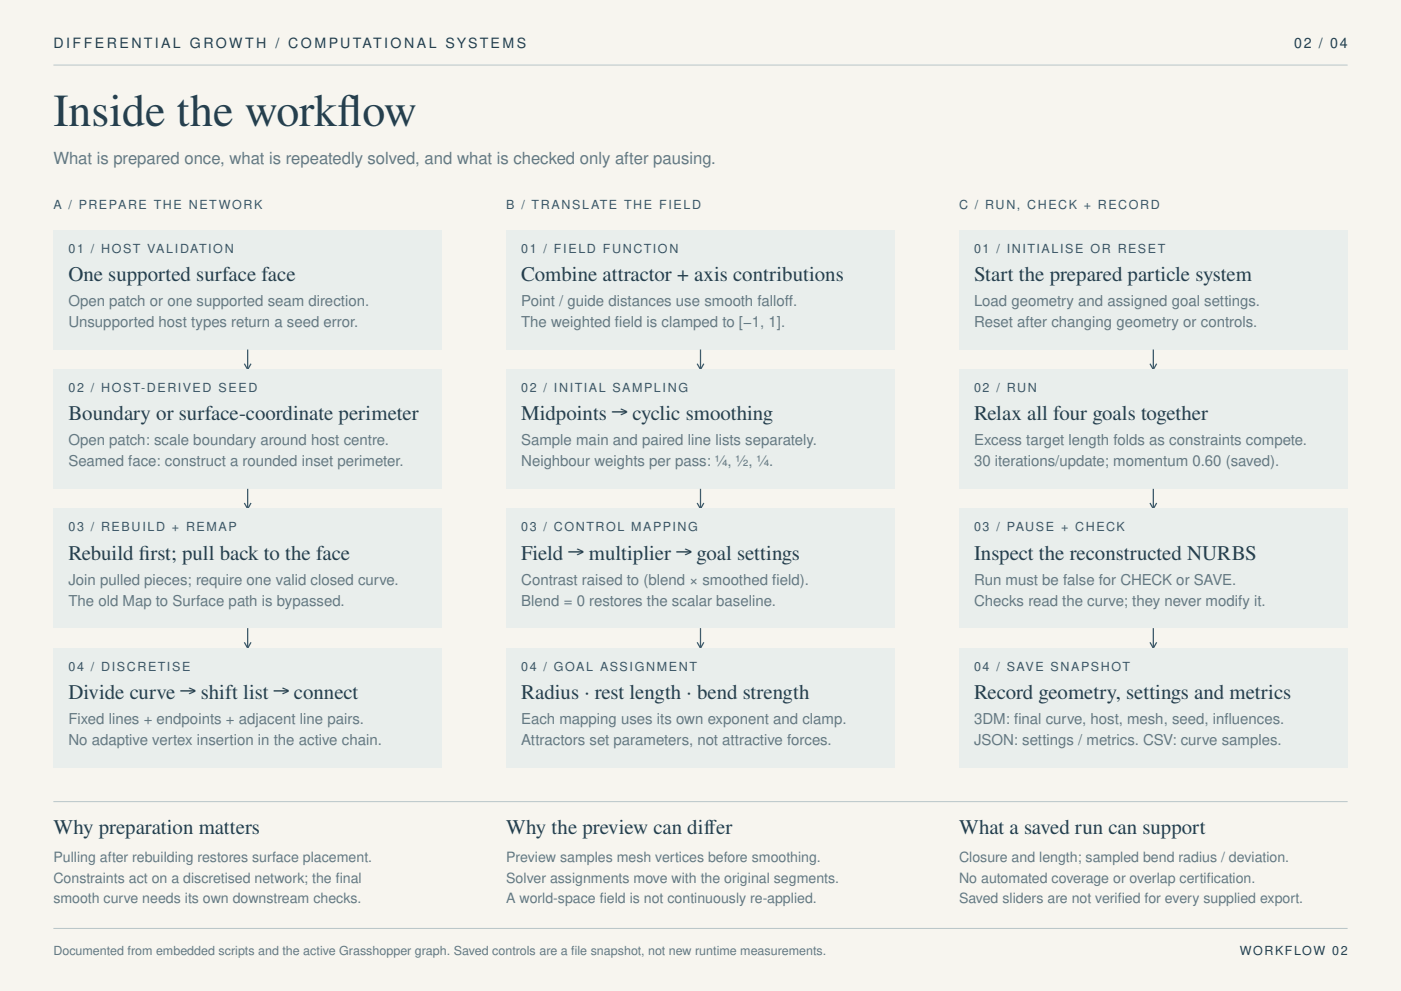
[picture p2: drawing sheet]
<svg xmlns="http://www.w3.org/2000/svg" width="420mm" height="297mm" viewBox="0 0 420 297" stroke-linecap="round" stroke-linejoin="round" font-family="sans-serif">
<defs><g id="words">
<g font-size="13.8" fill="#263f4d">
<text x="16" y="37.7">Inside the workfow</text>
<text x="101" y="37.7">l</text>
</g>
<g font-size="6.3" fill="#263f4d">
<text x="20.5" y="84.3">One supported surface face</text>
<text x="156.3" y="84.3">Combine attractor + axis contributions</text>
<text x="292" y="84.3">Start the prepared particle system</text>
<text x="20.5" y="126">Boundary or surface-coordinate perimeter</text>
<text x="156.3" y="126">Midpoints → cyclic smoothing</text>
<text x="292" y="126">Relax all four goals together</text>
<text x="20.5" y="167.7">Rebuild frst; pull back to the face</text>
<text x="41.6" y="167.7">i</text>
<text x="156.3" y="167.7">Field → multiplier → goal settings</text>
<text x="292" y="167.7">Inspect the reconstructed NURBS</text>
<text x="20.5" y="209.5">Divide curve → shift list → connect</text>
<text x="156.3" y="209.5">Radius · rest length · bend strength</text>
<text x="292" y="209.5">Record geometry, settings and metrics</text>
<text x="16" y="250">Why preparation matters</text>
<text x="151.7" y="250">Why the preview can difer</text>
<text x="210.9" y="250">f</text>
<text x="287.5" y="250">What a saved run can support</text>
</g>
<text font-size="5" fill="#647982" x="16" y="49.3">What is prepared once, what is repeatedly solved, and what is checked only after pausing.</text>
<g font-size="4.5" fill="#647982">
<text x="20.5" y="91.7">Open patch or one supported seam direction.</text>
<text x="156.3" y="91.7">Point / guide distances use smooth fallof.</text>
<text x="235.3" y="91.7">f</text>
<text x="292" y="91.7">Load geometry and assigned goal settings.</text>
<text x="20.5" y="98">Unsupported host types return a seed error.</text>
<text x="156.3" y="98">The weighted feld is clamped to [−1, 1].</text>
<text x="184.3" y="98">i</text>
<text x="292" y="98">Reset after changing geometry or controls.</text>
<text x="20.5" y="133.5">Open patch: scale boundary around host centre.</text>
<text x="156.3" y="133.5">Sample main and paired line lists separately.</text>
<text x="292" y="133.5">Excess target length folds as constraints compete.</text>
<text x="20.5" y="139.7">Seamed face: construct a rounded inset perimeter.</text>
<text x="156.3" y="139.7">Neighbour weights per pass: ¼, ½, ¼.</text>
<text x="292" y="139.7">30 iterations/update; momentum 0.60 (saved).</text>
<text x="20.5" y="175.2">Join pulled pieces; require one valid closed curve.</text>
<text x="156.3" y="175.2">Contrast raised to (blend × smoothed feld).</text>
<text x="231.5" y="175.2">i</text>
<text x="292" y="175.2">Run must be false for CHECK or SAVE.</text>
<text x="20.5" y="181.5">The old Map to Surface path is bypassed.</text>
<text x="156.3" y="181.5">Blend = 0 restores the scalar baseline.</text>
<text x="292" y="181.5">Checks read the curve; they never modify it.</text>
<text x="20.5" y="217">Fixed lines + endpoints + adjacent line pairs.</text>
<text x="156.3" y="217">Each mapping uses its own exponent and clamp.</text>
<text x="292" y="217">3DM: fnal curve, host, mesh, seed, infuences.</text>
<text x="304" y="217">i</text>
<text x="367.1" y="217">l</text>
<text x="20.5" y="223.3">No adaptive vertex insertion in the active chain.</text>
<text x="156.3" y="223.3">Attractors set parameters, not attractive forces.</text>
<text x="292" y="223.3">JSON: settings / metrics. CSV: curve samples.</text>
</g>
<g font-size="4.2" fill="#263f4d">
<text x="16" y="14.2">D I F F E RE NTIA L G ROW TH / CO M PUTATI O NA L SYSTE M S</text>
<text x="388" y="14.2">02 / 04</text>
</g>
<g font-size="4.2" fill="#647982">
<text x="16" y="258.2">Pulling after rebuilding restores surface placement.</text>
<text x="151.7" y="258.2">Preview samples mesh vertices before smoothing.</text>
<text x="287.5" y="258.2">Closure and length; sampled bend radius / deviation.</text>
<text x="16" y="264.5">Constraints act on a discretised network; the fnal</text>
<text x="100.6" y="264.5">i</text>
<text x="151.7" y="264.5">Solver assignments move with the original segments.</text>
<text x="287.5" y="264.5">No automated coverage or overlap certifcation.</text>
<text x="361.8" y="264.5">i</text>
<text x="16" y="270.7">smooth curve needs its own downstream checks.</text>
<text x="151.7" y="270.7">A world-space feld is not continuously re-applied.</text>
<text x="179.8" y="270.7">i</text>
<text x="287.5" y="270.7">Saved sliders are not verifed for every supplied export.</text>
<text x="335.1" y="270.7">i</text>
</g>
<g font-size="3.7" fill="#36576d">
<text x="16" y="62.5">A / PREPARE THE NETWORK</text>
<text x="151.8" y="62.5">B / TRANSLATE THE FIELD</text>
<text x="287.5" y="62.5">C / RUN, CHECK + RECORD</text>
<text x="20.5" y="75.8">01 / HOST VALIDATION</text>
<text x="156.3" y="75.8">01 / FIELD FUNCTION</text>
<text x="292" y="75.8">01 / INITIALISE OR RESET</text>
<text x="20.5" y="117.5">02 / HOST-DERIVED SEED</text>
<text x="156.3" y="117.5">02 / INITIAL SAMPLING</text>
<text x="292" y="117.5">02 / RUN</text>
<text x="20.5" y="159.3">03 / REBUILD + REMAP</text>
<text x="156.3" y="159.3">03 / CONTROL MAPPING</text>
<text x="292" y="159.3">03 / PAUSE + CHECK</text>
<text x="20.5" y="201">04 / DISCRETISE</text>
<text x="156.3" y="201">04 / GOAL ASSIGNMENT</text>
<text x="292" y="201">04 / SAVE SNAPSHOT</text>
</g>
<g font-size="3.7" fill="#647982">
<text x="16" y="286.2">Documented from embedded scripts and the active Grasshopper graph. Saved controls are a fle snapshot, not new runtime measurements.</text>
<text x="171.2" y="286.2">i</text>
</g>
<text font-size="3.7" fill="#263f4d" x="371.7" y="286.2">WORKFLOW 02</text>
</g></defs>
<path d="M0 0h420v297h-420z" fill="#f7f5ef"/>
<path d="M16 19.5h388" fill="none" stroke="#b8c5c8" stroke-width=".3"/>
<path d="M16 69h116.5v35.8h-116.5z" fill="#e9eeec"/>
<path d="M73.2 109l1.1 1.8 1-1.8M74.3 104.8v6" fill="none" stroke="#36576d" stroke-width=".37"/>
<path d="M16 110.8h116.5v35.7h-116.5z" fill="#e9eeec"/>
<path d="M73.2 150.8l1.1 1.7 1-1.7M74.3 146.5v6" fill="none" stroke="#36576d" stroke-width=".37"/>
<path d="M16 152.5h116.5v35.7h-116.5z" fill="#e9eeec"/>
<path d="M73.2 192.5l1.1 1.7 1-1.7M74.3 188.2v6" fill="none" stroke="#36576d" stroke-width=".37"/>
<g fill="#e9eeec">
<path d="M16 194.2h116.5v35.8h-116.5z"/>
<path d="M151.7 69h116.6v35.8h-116.6z"/>
</g>
<path d="M209 109l1 1.8 1-1.8M210 104.8v6" fill="none" stroke="#36576d" stroke-width=".37"/>
<path d="M151.7 110.8h116.6v35.7h-116.6z" fill="#e9eeec"/>
<path d="M209 150.8l1 1.7 1-1.7M210 146.5v6" fill="none" stroke="#36576d" stroke-width=".37"/>
<path d="M151.7 152.5h116.6v35.7h-116.6z" fill="#e9eeec"/>
<path d="M209 192.5l1 1.7 1-1.7M210 188.2v6" fill="none" stroke="#36576d" stroke-width=".37"/>
<g fill="#e9eeec">
<path d="M151.7 194.2h116.6v35.8h-116.6z"/>
<path d="M287.5 69h116.5v35.8h-116.5z"/>
</g>
<path d="M344.7 109l1 1.8 1.1-1.8M345.7 104.8v6" fill="none" stroke="#36576d" stroke-width=".37"/>
<path d="M287.5 110.8h116.5v35.7h-116.5z" fill="#e9eeec"/>
<path d="M344.7 150.8l1 1.7 1.1-1.7M345.7 146.5v6" fill="none" stroke="#36576d" stroke-width=".37"/>
<path d="M287.5 152.5h116.5v35.7h-116.5z" fill="#e9eeec"/>
<path d="M344.7 192.5l1 1.7 1.1-1.7M345.7 188.2v6" fill="none" stroke="#36576d" stroke-width=".37"/>
<path d="M287.5 194.2h116.5v35.8h-116.5z" fill="#e9eeec"/>
<path d="M16 240.2h388M16 278.2h388" fill="none" stroke="#b8c5c8" stroke-width=".3"/>
<use href="#words"/>
</svg>
